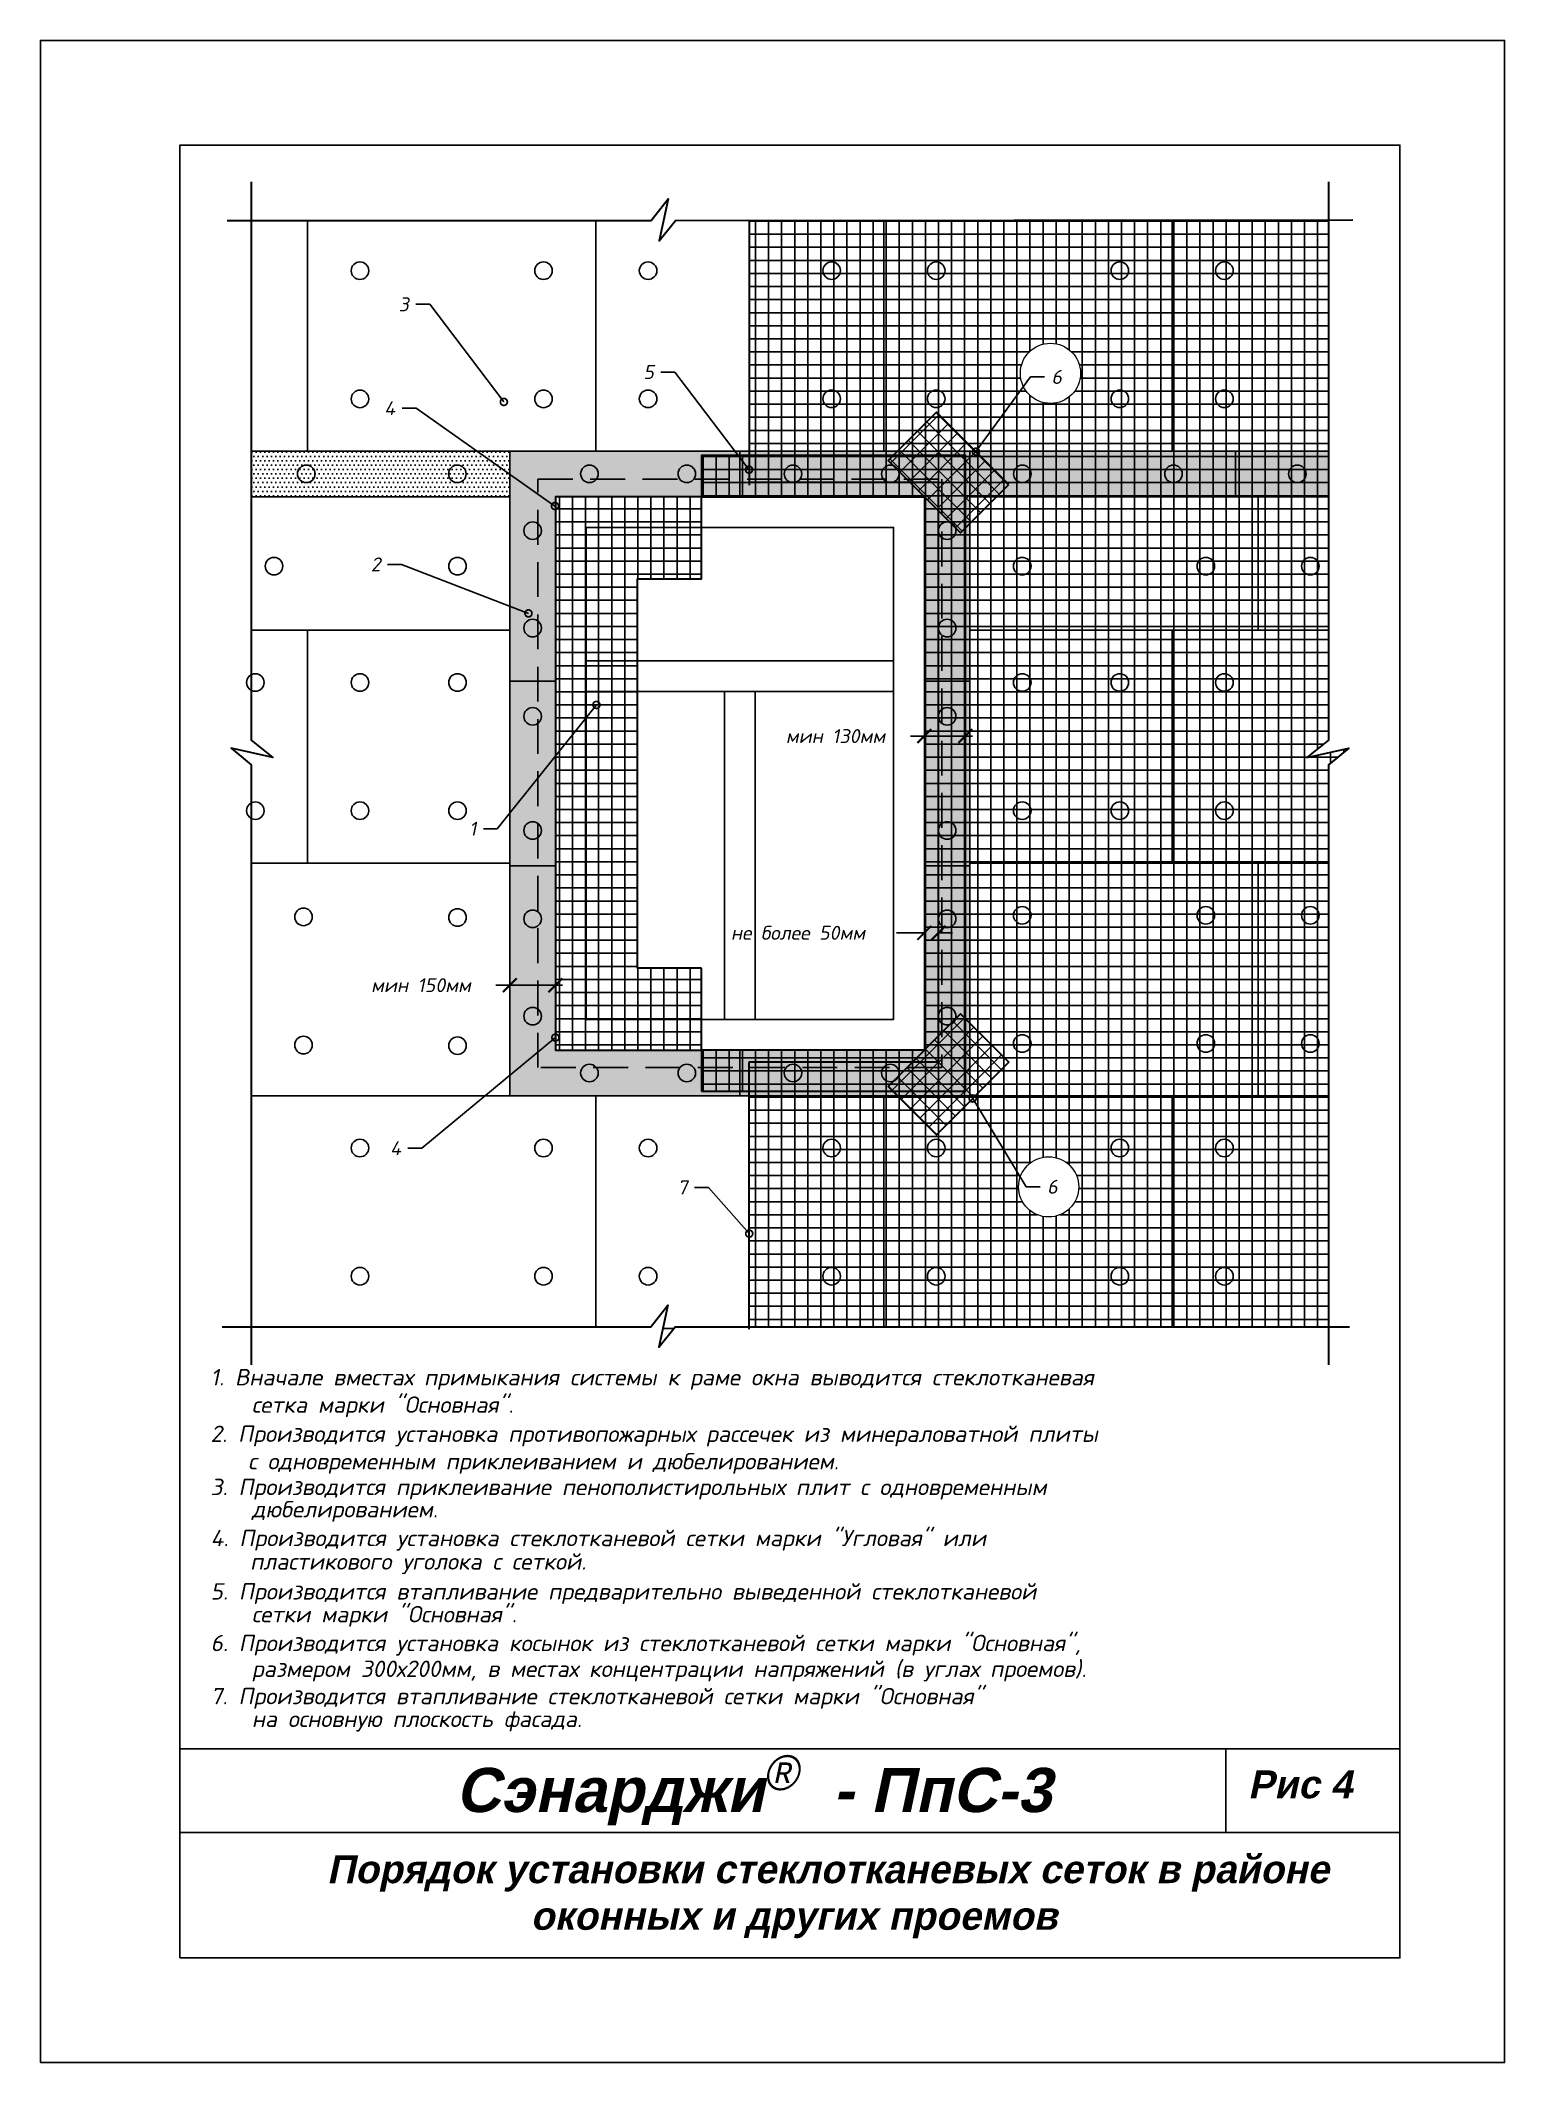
# Model space of a CAD drawing. Header units: inches. Extents: x 47 to 4151, y -1120 to 1902.
# Drawn here: x 677.5 to 887.5, y 1612.2 to 1902.2 of the extents above; entities that cross this region are included whole.
import ezdxf

# ---------------------------------------------------------------- set-up
doc = ezdxf.new("R2010")
doc.units = ezdxf.units.IN
doc.header["$LTSCALE"] = 10
doc.header["$MEASUREMENT"] = 0
doc.linetypes.add('HIDDENX2', pattern=[0.75, 0.5, -0.25])
for name, color, linetype, lineweight in [('c1', 108, 'Continuous', 30), ('c2', 108, 'Continuous', 30), ('c3', 108, 'Continuous', 30), ('dim', 160, 'Continuous', 15), ('Layer1', 108, 'Continuous', 30)]:
    doc.layers.add(name, color=color, linetype=linetype, lineweight=lineweight)
for name, color, linetype in [('DUBEL', 142, 'Continuous'), ('hatch', 240, 'Continuous'), ('ndp', 242, 'Continuous'), ('penoplast', 150, 'Continuous'), ('ramka', 248, 'Continuous'), ('wind', 82, 'Continuous')]:
    doc.layers.add(name, color=color, linetype=linetype)
doc.layers.add('list', color=5, linetype='Continuous', plot=False)
doc.styles.add('ndp', font='ARIALBD.TTF', dxfattribs={"oblique": 12})
doc.styles.add('style2', font='romans.shx', dxfattribs={"oblique": 12})
doc.dimstyles.new('1', dxfattribs={"dimtxt": 2, "dimasz": 2, "dimexe": 1, "dimexo": 0.7, "dimgap": 2, "dimtad": 0, "dimtih": 1, "dimtoh": 1, "dimdec": 4, "dimzin": 0, "dimdsep": 46, "dimtxsty": 'style2', "dimblk": 'ARCHTICK', "dimcen": 1.5, "dimdle": 1, "dimadec": 0, "dimazin": 0, "dimtfac": 1, "dimtdec": 4, "dimtofl": 0, "dimtmove": 0, "dimatfit": 2, "dimldrblk": 'DOTSMALL', "dimfxl": 1, "dimtolj": 1, "dimtzin": 0, "dimarcsym": 0})
pattern_1 = [(90, (-1171.8242, 2564.4412), (-1.875, 3e-16), []), (180, (-1171.8242, 2564.4412), (-3e-16, -1.875), [])]
pattern_2 = [(0, (-694.6922, 2564.4412), (0.3125, 0.625), [0, -0.625])]
pattern_3 = [(45, (-1171.8242, 2564.4412), (-1.3258252, 1.3258252), []), (135, (-1171.8242, 2564.4412), (-1.3258252, -1.3258252), [])]

msp = doc.modelspace()

# ---------------------------------------------------------------- texts
at = {"layer": 'dim', "color": 5, "insert": (730.336214, 1865.392516), "char_height": 2, "attachment_point": 3, "style": 'style2'}
msp.add_mtext('{\\Fromans.shx|c204;3}', dxfattribs=at)
at = {"layer": 'dim', "char_height": 2, "style": 'style2'}
for s, insert, attachment_point in [('{\\Fromans.shx|c204;5}', (765.493821, 1855.681472), 3), ('{\\Fromans.shx|c204;6}', (822.496202, 1854.971776), 1), ('{\\Fromans.shx|c204;4}', (728.365773, 1850.491327), 3), ('2', (726.287629, 1828.088788), 3), ('\\A1;1', (740.024304, 1790.185785), 3), ('{\\Fromans.shx|c204;4}', (729.208089, 1744.363885), 3), ('{\\Fromans.shx|c204;7}', (770.308734, 1738.740441), 3), ('{\\Fromans.shx|c204;6}', (821.883086, 1738.840937), 1)]:
    msp.add_mtext(s, dxfattribs=dict(at, insert=insert, attachment_point=attachment_point))
at = {"layer": 'ndp', "oblique": 12}
for s, height, style, p in [('1. Вначале вместах примыкания системы к раме окна выводится стеклотканевая', 2.34619952, 'style2', (701.892995, 1709.354216)), ('сетка марки "Основная".', 2.34619952, 'style2', (707.808351, 1705.419104)), ('2. Производится установка противопожарных рассечек из минераловатной плиты ', 2.34619952, 'style2', (701.892995, 1701.23805)), ('с одновременным приклеиванием и дюбелированием.', 2.34619952, 'style2', (707.284793, 1697.302943)), ('3. Производится приклеивание пенополистирольных плит с одновременным ', 2.34619952, 'style2', (701.892995, 1693.613773)), ('дюбелированием.', 2.34619952, 'style2', (707.808351, 1690.416498)), ('5. Производится втапливание предварительно выведенной стеклотканевой', 2.34619952, 'style2', (701.892995, 1678.632924)), ('сетки марки "Основная".', 2.34619952, 'style2', (707.808351, 1675.368137)), ('6. Производится установка косынок из стеклотканевой сетки марки "Основная", ', 2.34619952, 'style2', (701.892995, 1671.232733)), ('размером 300х200мм, в местах концентрации напряжений (в углах проемов).', 2.34619952, 'style2', (707.808351, 1667.532632)), ('7. Производится втапливание стеклотканевой сетки марки "Основная"', 2.34619952, 'style2', (701.892995, 1663.614885)), ('на основную плоскость фасада.', 2.34619952, 'style2', (707.808351, 1660.350093)), ('Сэнарджи    - ПпС-3', 6.33260053, 'ndp', (737.071368, 1648.159045)), ('Рис 4', 4, 'ndp', (850.698078, 1650.136758)), ('Порядок установки стеклотканевых сеток в районе ', 4, 'ndp', (718.590954, 1637.961096)), ('оконных и других проемов', 4, 'ndp', (747.798145, 1631.272821))]:
    msp.add_text(s, height=height, dxfattribs=dict(at, style=style)).set_placement(p)
at = {"layer": 'ndp', "color": 240, "style": 'style2', "oblique": 12}
for s, p in [('4. Производится установка стеклотканевой сетки марки "Угловая" или ', (701.896688, 1686.289074)), ('пластикового уголока с сеткой.', (707.567601, 1682.928472))]:
    msp.add_text(s, height=2.34619952, dxfattribs=at).set_placement(p)
at = {"layer": 'ndp', "insert": (781.134171, 1656.298129), "char_height": 5, "attachment_point": 1, "style": 'style2'}
msp.add_mtext('{\\fCentury Gothic|b0|i0|c204|p32;®}', dxfattribs=at)

# ---------------------------------------------------------------- blocks, each defined once
blk = doc.blocks.new('_ArchTick')
at = {"layer": 'DUBEL', "color": 0, "const_width": 0.15}
blk.add_lwpolyline([(-0.5, -0.5), (0.5, 0.5)], dxfattribs=at)
blk = doc.blocks.new('*D24')
at = {"layer": 'Defpoints', "color": 0, "linetype": 'ByBlock', "lineweight": 53}
for p in [(804.28, 1802.47), (804.28, 1801.88), (810.16, 1802.09)]:
    blk.add_point(p, dxfattribs=at)
at = {"layer": 'ndp', "color": 0, "linetype": 'ByBlock', "lineweight": -2}
for p, q in [((804.28, 1802.47), (802.28, 1802.47)), ((804.28, 1802.58), (804.28, 1803.47)), ((811.16, 1802.47), (804.28, 1802.47)), ((810.16, 1802.79), (810.16, 1803.47))]:
    blk.add_line(p, q, dxfattribs=at)
at = {"layer": 'ndp', "color": 0, "linetype": 'ByBlock', "lineweight": -2, "xscale": 2, "yscale": 2, "zscale": 2, "rotation": 180}
blk.add_blockref('_ArchTick', (804.28, 1802.47), dxfattribs=at)
at = {"layer": 'ndp', "color": 0, "linetype": 'ByBlock', "lineweight": -2, "xscale": 2, "yscale": 2, "zscale": 2}
blk.add_blockref('_ArchTick', (810.16, 1802.47), dxfattribs=at)
at = {"layer": 'ndp', "color": 0, "linetype": 'ByBlock', "insert": (791.53, 1802.47), "char_height": 2, "attachment_point": 5, "style": 'style2'}
blk.add_mtext('\\A1;{\\fRomanS|b0|i0|c204|p2;мин 130мм}', dxfattribs=at)
blk = doc.blocks.new('_DotSmall')
at = {"layer": 'DUBEL', "color": 0, "const_width": 0.5}
blk.add_lwpolyline([(-0.0625, 0, 1), (0.0625, 0, 1)], format="xyb", close=True, dxfattribs=at)
blk = doc.blocks.new('*D25')
at = {"layer": 'Defpoints', "color": 0, "lineweight": 53}
for p in [(804.28, 1774.26), (804.28, 1774.04), (806.31, 1773.98)]:
    blk.add_point(p, dxfattribs=at)
at = {"layer": 'dim', "color": 0, "lineweight": -2}
for p, q in [((804.28, 1774.74), (804.28, 1776.26)), ((806.31, 1774.68), (806.31, 1776.26)), ((804.28, 1774.26), (800.28, 1774.26)), ((806.31, 1774.26), (808.31, 1774.26))]:
    blk.add_line(p, q, dxfattribs=at)
at = {"layer": 'dim', "color": 0, "lineweight": -2, "xscale": 2, "yscale": 2, "zscale": 2}
blk.add_blockref('_ArchTick', (804.28, 1774.26), dxfattribs=at)
at = {"layer": 'dim', "color": 0, "lineweight": -2, "xscale": 2, "yscale": 2, "zscale": 2, "rotation": 180}
blk.add_blockref('_ArchTick', (806.31, 1774.26), dxfattribs=at)
at = {"layer": 'dim', "color": 0, "insert": (786.15, 1774.26), "char_height": 2, "attachment_point": 5, "style": 'style2'}
blk.add_mtext('\\A1;{\\fRomanS|b0|i0|c204|p2;не более 50мм}', dxfattribs=at)
blk = doc.blocks.new('*D26')
at = {"layer": 'Defpoints', "color": 0, "lineweight": 53}
for p in [(744.82, 1767.38), (744.82, 1766.75), (751.36, 1767.57)]:
    blk.add_point(p, dxfattribs=at)
at = {"layer": 'dim', "color": 0, "lineweight": -2}
for p, q in [((744.82, 1766.75), (742.82, 1766.75)), ((752.36, 1766.75), (744.82, 1766.75)), ((744.82, 1766.68), (744.82, 1765.75)), ((751.36, 1766.87), (751.36, 1765.75))]:
    blk.add_line(p, q, dxfattribs=at)
at = {"layer": 'dim', "color": 0, "lineweight": -2, "xscale": 2, "yscale": 2, "zscale": 2, "rotation": 180}
blk.add_blockref('_ArchTick', (744.82, 1766.75), dxfattribs=at)
at = {"layer": 'dim', "color": 0, "lineweight": -2, "xscale": 2, "yscale": 2, "zscale": 2}
blk.add_blockref('_ArchTick', (751.36, 1766.75), dxfattribs=at)
at = {"layer": 'dim', "color": 0, "insert": (732.07, 1766.75), "char_height": 2, "attachment_point": 5, "style": 'style2'}
blk.add_mtext('\\A1;{\\fRomanS|b0|i0|c204|p2;мин 150мм}', dxfattribs=at)

# ---------------------------------------------------------------- dimensions: what is measured, and where the dimension line sits
at = {"layer": 'dim', "color": 5}
for base, p1, p2, text, override, picture, middle in [((804.275415, 1774.263288), (806.313698, 1773.984031), (804.275415, 1774.039883), '{\\fRomanS|b0|i0|c204|p2;не более 50мм}', {"dimexe": 2, "dimdle": 2}, '*D25', (786.146334, 1774.263288)), ((744.817388, 1766.752813), (751.355415, 1767.566226), (744.817388, 1767.384905), '{\\fRomanS|b0|i0|c204|p2;мин 150мм}', {"dimtxsty": 'style2'}, '*D26', (732.071354, 1766.752813))]:
    dim = msp.add_linear_dim(base=base, p1=p1, p2=p2, text=text, dimstyle='1', override=override, dxfattribs=at)
    dim.commit()
    dim.dimension.update_dxf_attribs({"geometry": picture, "text_midpoint": middle})
at = {"layer": 'ndp', "color": 5, "linetype": 'ByBlock', "ltscale": 2}
dim = msp.add_linear_dim(base=(804.275415, 1802.473311), p1=(810.15929, 1802.09112), p2=(804.275415, 1801.878792), text='{\\fRomanS|b0|i0|c204|p2;мин 130мм}', dimstyle='1', override={"dimlfac": 2}, dxfattribs=at)
dim.commit()
dim.dimension.update_dxf_attribs({"geometry": '*D24', "text_midpoint": (791.529382, 1802.473311)})

# ---------------------------------------------------------------- hatches: boundary and pattern name
at = {"layer": 'hatch'}
h = msp.add_hatch(dxfattribs=at)
h.set_pattern_fill('ANSI37', color=256, scale=15, angle=45, style=0)
h.set_pattern_definition(pattern_1)
h.paths.add_polyline_path([(806.781438, 1754.917896), (779.156676, 1754.917896), (779.156676, 1717.733919), (862.261982, 1717.733919), (862.261982, 1798.349165), (865.148321, 1800.721146), (859.147309, 1799.408985), (862.261982, 1801.863717), (862.261982, 1876.490124), (779.203176, 1876.39955), (779.203176, 1839.309941), (806.781438, 1839.309941)])
h.paths.add_polyline_path([(818.043169, 1854.494858, -1), (826.678591, 1854.494858, -1)], flags=16)
h.paths.add_polyline_path([(826.42358, 1737.820641, -1), (817.788159, 1737.820641, -1)], flags=16)
h.paths.add_polyline_path([(821.383086, 1739.340937), (824.264178, 1739.340937), (824.264178, 1736.340937), (821.383086, 1736.340937)], flags=8)
h.paths.add_polyline_path([(821.996202, 1855.471776), (824.877294, 1855.471776), (824.877294, 1852.471776), (821.996202, 1852.471776)], flags=8)
h = msp.add_hatch(dxfattribs=at)
h.set_pattern_fill('ANSI37', color=240, scale=15, style=0)
h.set_pattern_definition(pattern_3)
h.paths.add_polyline_path([(816.402297, 1838.53633), (806.007827, 1848.9308), (799.078181, 1842.001154), (809.47265, 1831.606684)])
h = msp.add_hatch(dxfattribs=at)
h.set_pattern_fill('ANSI37', color=240, scale=15, angle=45, style=0)
h.set_pattern_definition(pattern_1)
h.paths.add_polyline_path([(763.123165, 1825.036169), (772.324892, 1825.036169), (772.324892, 1836.803919), (751.355415, 1836.803919), (751.355415, 1757.423919), (772.324892, 1757.423919), (772.324892, 1769.191668), (763.123165, 1769.191668)])
h.paths.add_polyline_path([(772.324892, 1751.540044), (810.15929, 1751.540044), (810.15929, 1842.687794), (772.324892, 1842.687794), (772.324892, 1836.803919), (804.275415, 1836.803919), (804.275415, 1757.423919), (772.324892, 1757.423919)])
h = msp.add_hatch(dxfattribs=at)
h.set_pattern_fill('ANSI37', color=240, scale=15, style=0)
h.set_pattern_definition(pattern_3)
h.paths.add_polyline_path([(816.402297, 1755.691507), (806.007827, 1745.297038), (799.078181, 1752.226684), (809.47265, 1762.621154)])
at = {"layer": 'ndp'}
h = msp.add_hatch(dxfattribs=at)
h.set_pattern_fill('DOTS', color=4, scale=10, style=0)
h.set_pattern_definition(pattern_2)
h.paths.add_polyline_path([(744.817388, 1836.803919), (744.817388, 1843.341947), (715.818726, 1843.341947), (707.727414, 1843.341947), (707.727414, 1836.803919)])
h = msp.add_hatch(dxfattribs=at)
h.set_pattern_fill('DOTS', color=4, scale=10, style=0)
h.set_pattern_definition(pattern_2)
h.paths.add_polyline_path([(777.815415, 1843.341947), (757.149852, 1843.341947), (744.817388, 1843.341947), (744.817388, 1810.343919), (751.355415, 1810.343919), (751.355415, 1836.803919), (777.815415, 1836.803919)])
h.paths.add_polyline_path([(810.813443, 1843.341947), (798.480979, 1843.341947), (777.815415, 1843.341947), (777.815415, 1836.803919), (804.275415, 1836.803919), (804.275415, 1810.343919), (810.813443, 1810.343919), (810.813443, 1817.649925), (810.813443, 1836.803919)])
h.paths.add_polyline_path([(848.887621, 1843.341947), (839.812105, 1843.341947), (810.813443, 1843.341947), (810.813443, 1836.803919), (848.887621, 1836.803919)])
h.paths.add_polyline_path([(862.261982, 1843.341947), (848.887621, 1843.341947), (848.887621, 1836.803919), (852.14457, 1836.803919), (862.261982, 1836.803919)])
h.paths.add_polyline_path([(810.813443, 1810.343919), (804.275415, 1810.343919), (804.275415, 1783.883919), (810.813443, 1783.883919), (810.813443, 1784.267908)])
h.paths.add_polyline_path([(810.813443, 1783.883919), (804.275415, 1783.883919), (804.275415, 1757.423919), (777.815415, 1757.423919), (777.815415, 1750.885891), (810.813443, 1750.885891)])
h.paths.add_polyline_path([(777.815415, 1757.423919), (751.355415, 1757.423919), (751.355415, 1783.883919), (744.817388, 1783.883919), (744.817388, 1750.885891), (777.815415, 1750.885891)])
h.paths.add_polyline_path([(751.355415, 1810.343919), (744.817388, 1810.343919), (744.817388, 1784.267908), (744.817388, 1783.883919), (751.355415, 1783.883919)])

# ---------------------------------------------------------------- linework, layer by layer
at = {"layer": 'c1'}
for points in [[(772.324892, 1751.540044), (810.15929, 1751.540044), (810.15929, 1842.687794), (772.324892, 1842.687794), (772.324892, 1836.803919), (804.275415, 1836.803919), (804.275415, 1757.423919), (772.324892, 1757.423919)], [(772.324892, 1769.191668), (763.123165, 1769.191668), (763.123165, 1825.036169), (772.324892, 1825.036169), (772.324892, 1836.803919), (751.355415, 1836.803919), (751.355415, 1757.423919), (772.324892, 1757.423919)]]:
    msp.add_lwpolyline(points, close=True, dxfattribs=at)
at = {"layer": 'c2'}
for points in [[(816.402297, 1838.53633), (806.007827, 1848.9308), (799.078181, 1842.001154), (809.47265, 1831.606684)], [(816.402297, 1755.691507), (806.007827, 1745.297038), (799.078181, 1752.226684), (809.47265, 1762.621154)]]:
    msp.add_lwpolyline(points, close=True, dxfattribs=at)
at = {"layer": 'c3'}
for p, q in [((779.156676, 1876.399499), (779.156676, 1838.470404)), ((806.313698, 1838.842202), (779.203176, 1838.842202)), ((806.313698, 1755.757434), (806.313698, 1838.842202)), ((779.156676, 1755.757434), (806.313698, 1755.757434)), ((779.156676, 1717.397165), (779.156676, 1755.757434))]:
    msp.add_line(p, q, dxfattribs=at)
at = {"layer": 'dim'}
for centre in [(822.36088, 1854.494858), (822.105869, 1737.820641)]:
    msp.add_circle(centre, 4.317711, dxfattribs=at)
at = {"layer": 'DUBEL'}
for centre in [(723.319145, 1869.207251), (749.649433, 1869.207251), (764.650271, 1869.223545), (790.980559, 1869.223545), (805.981398, 1869.223545), (832.311686, 1869.223545), (847.312524, 1869.223545), (723.319145, 1850.826072), (749.649433, 1850.826072), (764.650271, 1850.842366), (790.980559, 1850.842366), (805.981398, 1850.842366), (832.311686, 1850.842366), (847.312524, 1850.842366), (715.621475, 1840.072933), (737.299085, 1840.072933), (756.2374, 1840.072933), (770.199648, 1840.072933), (785.431183, 1840.072933), (799.393431, 1840.072933), (818.331746, 1840.072933), (840.009356, 1840.072933), (857.765886, 1840.072933), (748.086402, 1831.921934), (807.544429, 1831.921934), (710.98668, 1826.842933), (737.316968, 1826.842933), (818.313863, 1826.842933), (844.64415, 1826.842933), (859.644989, 1826.842933), (748.086402, 1817.959686), (807.544429, 1817.959686), (708.318307, 1810.149506), (723.319145, 1810.149506), (737.316968, 1810.149506), (818.313863, 1810.149506), (832.311686, 1810.149506), (847.312524, 1810.149506), (748.086402, 1805.295306), (807.544429, 1805.295306), (708.318307, 1791.768327), (723.319145, 1791.768327), (737.316968, 1791.768327), (818.313863, 1791.768327), (832.311686, 1791.768327), (847.312524, 1791.768327), (748.086402, 1788.932532), (807.544429, 1788.932532), (715.227833, 1776.537444), (737.316968, 1776.460472), (818.313863, 1776.767489), (844.64415, 1776.767489), (859.644989, 1776.767489), (748.086402, 1776.268151), (807.544429, 1776.268151), (748.086402, 1762.305903), (807.544429, 1762.305903), (715.227833, 1758.156265), (737.316968, 1758.079293), (818.313863, 1758.38631), (844.64415, 1758.38631), (859.644989, 1758.38631), (756.2374, 1754.154905), (770.199648, 1754.154905), (785.431183, 1754.154905), (799.393431, 1754.154905), (723.319145, 1743.385472), (749.649433, 1743.385472), (764.650271, 1743.385472), (790.980559, 1743.385472), (805.981398, 1743.385472), (832.311686, 1743.385472), (847.312524, 1743.385472), (723.319145, 1725.004293), (749.649433, 1725.004293), (764.650271, 1725.004293), (790.980559, 1725.004293), (805.981398, 1725.004293), (832.311686, 1725.004293), (847.312524, 1725.004293)]:
    msp.add_circle(centre, 1.257963, dxfattribs=at)
at = {"layer": 'hatch'}
msp.add_lwpolyline([(751.355415, 1757.423919), (804.275415, 1757.423919), (804.275415, 1836.803919), (751.355415, 1836.803919)], close=True, dxfattribs=at)
at = {"layer": 'Layer1', "color": 240}
for points in [[(704.25615, 1876.387985), (765.083395, 1876.387985), (767.538128, 1879.502659), (766.225966, 1873.501646), (768.597948, 1876.387985), (865.74168, 1876.493919)], [(707.727414, 1881.938405), (707.727414, 1801.863717), (710.842088, 1799.408985), (704.841075, 1800.721146), (707.727414, 1798.349165), (707.727414, 1712.319388)], [(862.261982, 1881.938405), (862.261982, 1801.863717), (859.147309, 1799.408985), (865.148321, 1800.721146), (862.261982, 1798.349165), (862.261982, 1712.319388)], [(703.549508, 1717.733919), (765.026016, 1717.733919), (767.480749, 1720.848593), (766.168587, 1714.84758), (768.540569, 1717.733919), (865.254323, 1717.733919)]]:
    msp.add_lwpolyline(points, dxfattribs=at)
at = {"layer": 'list'}
msp.add_lwpolyline([(677.494698, 1612.234707), (887.494698, 1612.234707), (887.494698, 1902.234707), (677.494698, 1902.234707)], close=True, dxfattribs=at)
at = {"layer": 'ndp'}
msp.add_line((848.887621, 1843.341947), (848.887621, 1836.803919), dxfattribs=at)
for points in [[(707.727414, 1843.341947), (744.817388, 1843.341947), (744.817388, 1836.803919), (707.727414, 1836.803919)], [(744.817388, 1843.341947), (744.817388, 1810.343919), (751.355415, 1810.343919), (751.355415, 1836.803919), (777.815415, 1836.803919), (777.815415, 1843.341947), (744.817388, 1843.341947)], [(810.813443, 1843.341947), (810.813443, 1810.343919), (804.275415, 1810.343919), (804.275415, 1836.803919), (777.815415, 1836.803919), (777.815415, 1843.341947), (810.813443, 1843.341947)], [(862.261982, 1843.341947), (810.813443, 1843.341947), (810.813443, 1836.803919), (862.261982, 1836.803919)], [(744.817388, 1750.885891), (744.817388, 1783.883919), (751.355415, 1783.883919), (751.355415, 1757.423919), (777.815415, 1757.423919), (777.815415, 1750.885891), (744.817388, 1750.885891)], [(810.813443, 1750.885891), (810.813443, 1783.883919), (804.275415, 1783.883919), (804.275415, 1757.423919), (777.815415, 1757.423919), (777.815415, 1750.885891), (810.813443, 1750.885891)]]:
    msp.add_lwpolyline(points, dxfattribs=at)
for points in [[(744.817388, 1843.341947), (810.813443, 1843.341947), (810.813443, 1750.885891), (744.817388, 1750.885891)], [(751.355415, 1836.803919), (804.275415, 1836.803919), (804.275415, 1757.423919), (751.355415, 1757.423919)]]:
    msp.add_lwpolyline(points, close=True, dxfattribs=at)
at = {"layer": 'penoplast'}
for points in [[(715.818726, 1876.387985), (715.818726, 1843.341947), (707.727414, 1843.341947)], [(757.149852, 1876.387985), (757.149852, 1843.341947), (715.818726, 1843.341947), (715.818726, 1876.387985)], [(798.480979, 1876.420572), (798.480979, 1843.341947), (757.149852, 1843.341947), (757.149852, 1876.387985)], [(839.812105, 1876.465643), (839.812105, 1843.341947), (798.480979, 1843.341947), (798.480979, 1876.420572)], [(862.261982, 1843.341947), (839.812105, 1843.341947), (839.812105, 1876.465643)], [(707.727414, 1836.803919), (744.817388, 1836.803919), (744.817388, 1817.649925), (707.727414, 1817.649925)], [(862.261982, 1817.649925), (852.14457, 1817.649925), (852.14457, 1836.803919), (862.261982, 1836.803919)], [(707.727414, 1817.649925), (715.818726, 1817.649925), (715.818726, 1784.267908), (707.727414, 1784.267908)], [(862.261982, 1784.267908), (839.812105, 1784.267908), (839.812105, 1817.649925), (862.261982, 1817.649925)], [(707.727414, 1784.267908), (744.817388, 1784.267908), (744.817388, 1750.885891), (707.727414, 1750.885891)], [(862.261982, 1750.885891), (852.14457, 1750.885891), (852.14457, 1784.267908), (862.261982, 1784.267908)], [(757.149852, 1717.733919), (757.149852, 1750.885891), (798.480979, 1750.885891), (798.480979, 1717.733919)], [(798.480979, 1717.733919), (798.480979, 1750.885891), (839.812105, 1750.885891), (839.812105, 1717.733919)], [(839.812105, 1717.733919), (839.812105, 1750.885891), (862.261982, 1750.885891)], [(768.351519, 1717.503874), (766.749404, 1717.503874)]]:
    msp.add_lwpolyline(points, dxfattribs=at)
for points in [[(810.813443, 1817.649925), (810.813443, 1836.803919), (852.14457, 1836.803919), (852.14457, 1817.649925)], [(715.818726, 1784.267908), (715.818726, 1817.649925), (744.817388, 1817.649925), (744.817388, 1784.267908)], [(810.813443, 1784.267908), (810.813443, 1817.649925), (839.812105, 1817.649925), (839.812105, 1784.267908)], [(810.813443, 1750.885891), (810.813443, 1784.267908), (852.14457, 1784.267908), (852.14457, 1750.885891)]]:
    msp.add_lwpolyline(points, close=True, dxfattribs=at)
at = {"layer": 'ramka'}
for p, q in [((872.494698, 1657.234707), (697.494698, 1657.234707)), ((847.494698, 1657.234707), (847.494698, 1645.234707)), ((872.494698, 1645.234707), (697.494698, 1645.234707))]:
    msp.add_line(p, q, dxfattribs=at)
msp.add_lwpolyline([(697.494698, 1627.234707), (872.494698, 1627.234707), (872.494698, 1887.234707), (697.494698, 1887.234707)], close=True, dxfattribs=at)
at = {"layer": 'wind'}
for p, q in [((755.765415, 1813.275813), (799.865415, 1813.275813)), ((755.765415, 1808.865813), (799.865415, 1808.865813)), ((775.610415, 1808.865813), (775.610415, 1761.833919)), ((780.020415, 1808.865813), (780.020415, 1761.833919))]:
    msp.add_line(p, q, dxfattribs=at)
at = {"layer": 'wind', "linetype": 'HIDDENX2'}
msp.add_lwpolyline([(748.849393, 1839.309941), (806.781438, 1839.309941), (806.781438, 1754.917896), (748.849393, 1754.917896)], close=True, dxfattribs=at)
at = {"layer": 'wind'}
msp.add_lwpolyline([(755.765415, 1761.833919), (799.865415, 1761.833919), (799.865415, 1832.393919), (755.765415, 1832.393919)], close=True, dxfattribs=at)

msp.set_redraw_order([(e.dxf.handle, doc.entitydb.next_handle()) for e in msp.query("TEXT MTEXT ATTDEF DIMENSION ARC_DIMENSION")])  # texts and dimensions are drawn at this point

# ---------------------------------------------------------------- leaders
at = {"layer": 'dim', "annotation_type": 0, "has_hookline": 1}
for points, hookline_direction, text_width in [([(743.964754, 1850.393952), (733.336214, 1864.392516), (731.336214, 1864.392516)], 1, 1.582234), ([(779.122361, 1840.682908), (768.493821, 1854.681472), (766.493821, 1854.681472)], 1, 1.486996), ([(811.678344, 1843.260283), (819.496202, 1853.971776), (821.496202, 1853.971776)], 0, 1.365535), ([(751.290519, 1835.464946), (731.365773, 1849.491327), (729.365773, 1849.491327)], 1, 1.582234), ([(747.495297, 1820.066226), (729.287629, 1827.088788), (727.287629, 1827.088788)], 1, 1.582234), ([(757.23929, 1806.941226), (743.024304, 1789.185785), (741.024304, 1789.185785)], 1, 0.557164), ([(751.356717, 1759.228469), (732.208089, 1743.363885), (730.208089, 1743.363885)], 1, 1.377494), ([(811.205062, 1750.494272), (818.883086, 1737.840937), (820.883086, 1737.840937)], 0, 1.365535), ([(779.156676, 1731.117847), (773.308734, 1737.740441), (771.308734, 1737.740441)], 1, 1.377494)]:
    msp.add_leader(points, dimstyle='1', override={"dimgap": 1, "dimtad": 0}, dxfattribs=dict(at, hookline_direction=hookline_direction, text_width=text_width))

doc.saveas('drawing.dxf')
